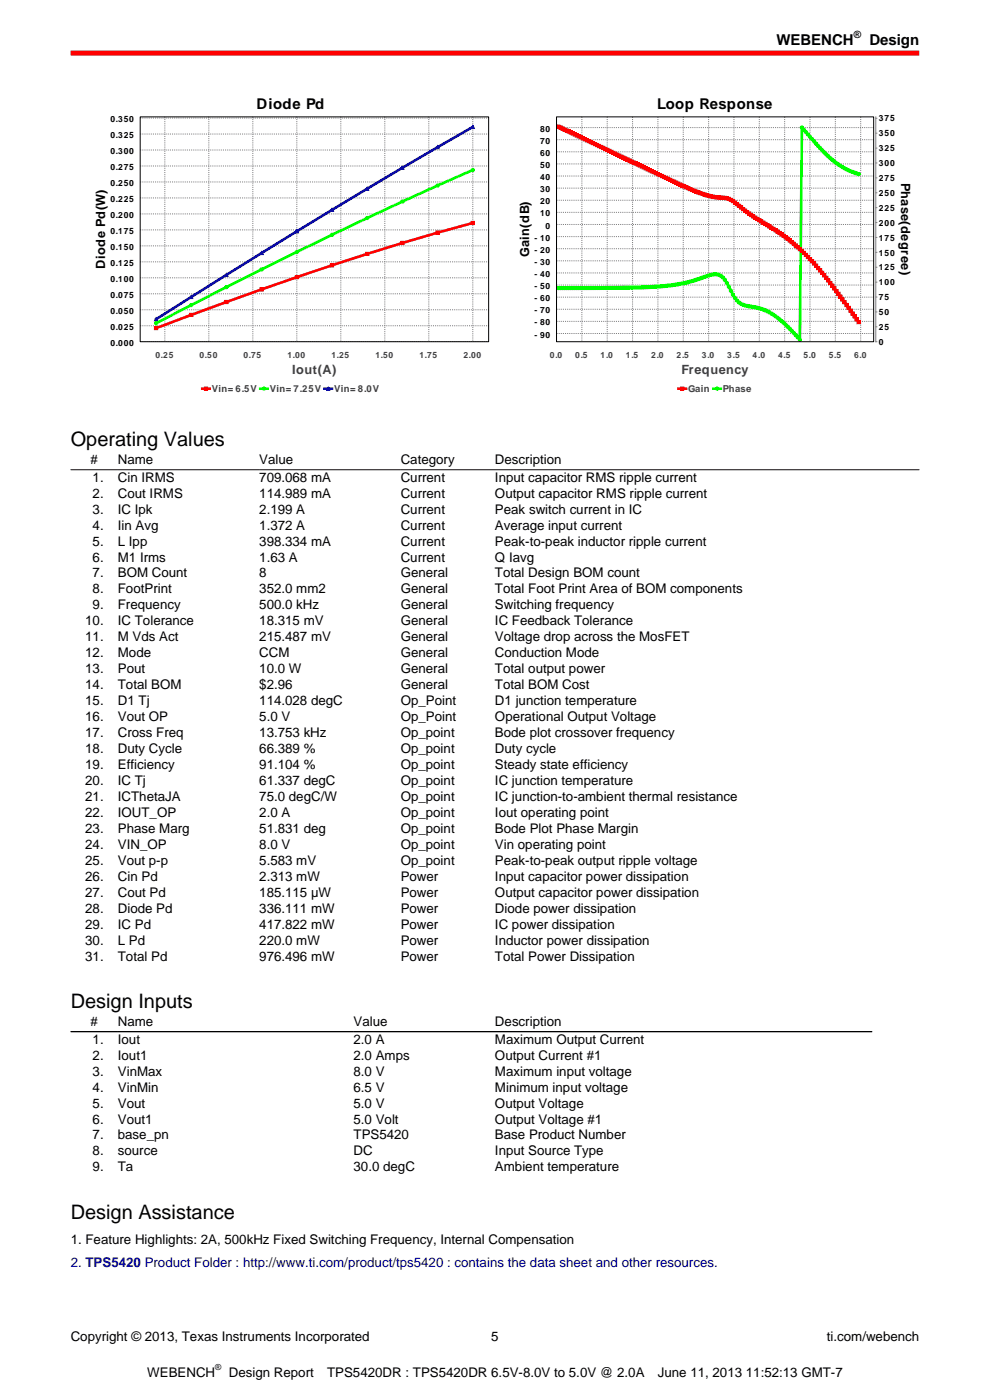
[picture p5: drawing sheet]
<svg xmlns="http://www.w3.org/2000/svg" width="210mm" height="297mm" viewBox="0 0 210 297" stroke-linecap="round" stroke-linejoin="round" font-family="sans-serif">
<defs><g id="words">
<g font-size="4.2">
<text x="15" y="94.7">Operating Values</text>
<text x="15" y="213.9">Design Inputs</text>
<text x="15" y="258.6">Design Assistance</text>
</g>
<g font-size="3.2">
<text x="164.7" y="9.6">WEBENCH</text>
<text x="184.4" y="9.6">Design</text>
</g>
<g font-size="3.1">
<text x="54.4" y="23.1">Diode Pd</text>
<text x="139.4" y="23.1">Loop Response</text>
</g>
<g font-size="2.8">
<text x="19.2" y="98.5">#</text>
<text x="25" y="98.5">Name</text>
<text x="55" y="98.5">Value</text>
<text x="85" y="98.5">Category</text>
<text x="105" y="98.5">Description</text>
<text x="19.6" y="102.2">1.</text>
<text x="19.6" y="105.6">2.</text>
<text x="25" y="102.2">Cin IRMS</text>
<text x="25" y="105.6">Cout IRMS</text>
<text x="55" y="102.2">709.068 mA</text>
<text x="55" y="105.6">114.989 mA</text>
<text x="85" y="102.2">Current</text>
<text x="85" y="105.6">Current</text>
<text x="105" y="102.2">Input capacitor RMS ripple current</text>
<text x="105" y="105.6">Output capacitor RMS ripple current</text>
<text x="19.6" y="109">3.</text>
<text x="19.6" y="112.3">4.</text>
<text x="25" y="109">IC Ipk</text>
<text x="25" y="112.3">Iin Avg</text>
<text x="55" y="109">2.199 A</text>
<text x="55" y="112.3">1.372 A</text>
<text x="85" y="109">Current</text>
<text x="85" y="112.3">Current</text>
<text x="105" y="109">Peak switch current in IC</text>
<text x="105" y="112.3">Average input current</text>
<text x="19.6" y="115.7">5.</text>
<text x="19.6" y="119.1">6.</text>
<text x="25" y="115.7">L Ipp</text>
<text x="25" y="119.1">M1 Irms</text>
<text x="55" y="115.7">398.334 mA</text>
<text x="55" y="119.1">1.63 A</text>
<text x="85" y="115.7">Current</text>
<text x="85" y="119.1">Current</text>
<text x="105" y="115.7">Peak-to-peak inductor ripple current</text>
<text x="105" y="119.1">Q Iavg</text>
<text x="19.6" y="122.5">7.</text>
<text x="19.6" y="125.9">8.</text>
<text x="25" y="122.5">BOM Count</text>
<text x="25" y="125.9">FootPrint</text>
<text x="55" y="122.5">8</text>
<text x="55" y="125.9">352.0 mm2</text>
<text x="85" y="122.5">General</text>
<text x="85" y="125.9">General</text>
<text x="105" y="122.5">Total Design BOM count</text>
<text x="105" y="125.9">Total Foot Print Area of BOM components</text>
<text x="19.6" y="129.3">9.</text>
<text x="25" y="129.3">Frequency</text>
<text x="55" y="129.3">500.0 kHz</text>
<text x="85" y="129.3">General</text>
<text x="105" y="129.3">Switching frequency</text>
<text x="18.1" y="132.7">10.</text>
<text x="18.1" y="136.1">11.</text>
<text x="25" y="132.7">IC Tolerance</text>
<text x="25" y="136.1">M Vds Act</text>
<text x="55" y="132.7">18.315 mV</text>
<text x="55" y="136.1">215.487 mV</text>
<text x="85" y="132.7">General</text>
<text x="85" y="136.1">General</text>
<text x="105" y="132.7">IC Feedback Tolerance</text>
<text x="105" y="136.1">Voltage drop across the MosFET</text>
<text x="18.1" y="139.4">12.</text>
<text x="18.1" y="142.8">13.</text>
<text x="25" y="139.4">Mode</text>
<text x="25" y="142.8">Pout</text>
<text x="55" y="139.4">CCM</text>
<text x="55" y="142.8">10.0 W</text>
<text x="85" y="139.4">General</text>
<text x="85" y="142.8">General</text>
<text x="105" y="139.4">Conduction Mode</text>
<text x="105" y="142.8">Total output power</text>
<text x="18.1" y="146.2">14.</text>
<text x="18.1" y="149.6">15.</text>
<text x="25" y="146.2">Total BOM</text>
<text x="25" y="149.6">D1 Tj</text>
<text x="55" y="146.2">$2.96</text>
<text x="55" y="149.6">114.028 degC</text>
<text x="85" y="146.2">General</text>
<text x="85" y="149.6">Op_Point</text>
<text x="105" y="146.2">Total BOM Cost</text>
<text x="105" y="149.6">D1 junction temperature</text>
<text x="18.1" y="153">16.</text>
<text x="25" y="153">Vout OP</text>
<text x="55" y="153">5.0 V</text>
<text x="85" y="153">Op_Point</text>
<text x="105" y="153">Operational Output Voltage</text>
<text x="18.1" y="156.4">17.</text>
<text x="18.1" y="159.8">18.</text>
<text x="25" y="156.4">Cross Freq</text>
<text x="25" y="159.8">Duty Cycle</text>
<text x="55" y="156.4">13.753 kHz</text>
<text x="55" y="159.8">66.389 %</text>
<text x="85" y="156.4">Op_point</text>
<text x="85" y="159.8">Op_point</text>
<text x="105" y="156.4">Bode plot crossover frequency</text>
<text x="105" y="159.8">Duty cycle</text>
<text x="18.1" y="163.1">19.</text>
<text x="18.1" y="166.5">20.</text>
<text x="25" y="163.1">Efficiency</text>
<text x="25" y="166.5">IC Tj</text>
<text x="55" y="163.1">91.104 %</text>
<text x="55" y="166.5">61.337 degC</text>
<text x="85" y="163.1">Op_point</text>
<text x="85" y="166.5">Op_point</text>
<text x="105" y="163.1">Steady state efficiency</text>
<text x="105" y="166.5">IC junction temperature</text>
<text x="18.1" y="169.9">21.</text>
<text x="18.1" y="173.3">22.</text>
<text x="25" y="169.9">ICThetaJA</text>
<text x="25" y="173.3">IOUT_OP</text>
<text x="55" y="169.9">75.0 degC/W</text>
<text x="55" y="173.3">2.0 A</text>
<text x="85" y="169.9">Op_point</text>
<text x="85" y="173.3">Op_point</text>
<text x="105" y="169.9">IC junction-to-ambient thermal resistance</text>
<text x="105" y="173.3">Iout operating point</text>
<text x="18.1" y="176.7">23.</text>
<text x="25" y="176.7">Phase Marg</text>
<text x="55" y="176.7">51.831 deg</text>
<text x="85" y="176.7">Op_point</text>
<text x="105" y="176.7">Bode Plot Phase Margin</text>
<text x="18.1" y="180.1">24.</text>
<text x="18.1" y="183.5">25.</text>
<text x="25" y="180.1">VIN_OP</text>
<text x="25" y="183.5">Vout p-p</text>
<text x="55" y="180.1">8.0 V</text>
<text x="55" y="183.5">5.583 mV</text>
<text x="85" y="180.1">Op_point</text>
<text x="85" y="183.5">Op_point</text>
<text x="105" y="180.1">Vin operating point</text>
<text x="105" y="183.5">Peak-to-peak output ripple voltage</text>
<text x="18.1" y="186.9">26.</text>
<text x="18.1" y="190.2">27.</text>
<text x="25" y="186.9">Cin Pd</text>
<text x="25" y="190.2">Cout Pd</text>
<text x="55" y="186.9">2.313 mW</text>
<text x="55" y="190.2">185.115 µW</text>
<text x="85" y="186.9">Power</text>
<text x="85" y="190.2">Power</text>
<text x="105" y="186.9">Input capacitor power dissipation</text>
<text x="105" y="190.2">Output capacitor power dissipation</text>
<text x="18.1" y="193.6">28.</text>
<text x="18.1" y="197">29.</text>
<text x="25" y="193.6">Diode Pd</text>
<text x="25" y="197">IC Pd</text>
<text x="55" y="193.6">336.111 mW</text>
<text x="55" y="197">417.822 mW</text>
<text x="85" y="193.6">Power</text>
<text x="85" y="197">Power</text>
<text x="105" y="193.6">Diode power dissipation</text>
<text x="105" y="197">IC power dissipation</text>
<text x="18.1" y="200.4">30.</text>
<text x="18.1" y="203.8">31.</text>
<text x="25" y="200.4">L Pd</text>
<text x="25" y="203.8">Total Pd</text>
<text x="55" y="200.4">220.0 mW</text>
<text x="55" y="203.8">976.496 mW</text>
<text x="85" y="200.4">Power</text>
<text x="85" y="203.8">Power</text>
<text x="105" y="200.4">Inductor power dissipation</text>
<text x="105" y="203.8">Total Power Dissipation</text>
<text x="19.2" y="217.8">#</text>
<text x="19.6" y="221.4">1.</text>
<text x="25" y="217.8">Name</text>
<text x="25" y="221.4">Iout</text>
<text x="75" y="217.8">Value</text>
<text x="75" y="221.4">2.0 A</text>
<text x="105" y="217.8">Description</text>
<text x="105" y="221.4">Maximum Output Current</text>
<text x="19.6" y="224.8">2.</text>
<text x="25" y="224.8">Iout1</text>
<text x="75" y="224.8">2.0 Amps</text>
<text x="105" y="224.8">Output Current #1</text>
<text x="19.6" y="228.2">3.</text>
<text x="19.6" y="231.6">4.</text>
<text x="25" y="228.2">VinMax</text>
<text x="25" y="231.6">VinMin</text>
<text x="75" y="228.2">8.0 V</text>
<text x="75" y="231.6">6.5 V</text>
<text x="105" y="228.2">Maximum input voltage</text>
<text x="105" y="231.6">Minimum input voltage</text>
<text x="19.6" y="235">5.</text>
<text x="19.6" y="238.3">6.</text>
<text x="25" y="235">Vout</text>
<text x="25" y="238.3">Vout1</text>
<text x="75" y="235">5.0 V</text>
<text x="75" y="238.3">5.0 Volt</text>
<text x="105" y="235">Output Voltage</text>
<text x="105" y="238.3">Output Voltage #1</text>
<text x="19.6" y="241.7">7.</text>
<text x="19.6" y="245.1">8.</text>
<text x="25" y="241.7">base_pn</text>
<text x="25" y="245.1">source</text>
<text x="75" y="241.7">TPS5420</text>
<text x="75" y="245.1">DC</text>
<text x="105" y="241.7">Base Product Number</text>
<text x="105" y="245.1">Input Source Type</text>
<text x="19.6" y="248.5">9.</text>
<text x="25" y="248.5">Ta</text>
<text x="75" y="248.5">30.0 degC</text>
<text x="105" y="248.5">Ambient temperature</text>
<text x="15" y="263.9">1. Feature Highlights: 2A, 500kHz Fixed Switching Frequency, Internal Compensation</text>
<text x="15" y="284.4">Copyright © 2013, Texas Instruments Incorporated</text>
<text x="104.2" y="284.4">5</text>
<text x="175.4" y="284.4">ti.com/webench</text>
<text x="31.2" y="292">WEBENCH</text>
<text x="48.5" y="292">Design Report</text>
<text x="69.4" y="292">TPS5420DR : TPS5420DR 6.5V-8.0V to 5.0V @ 2.0A</text>
<text x="139.5" y="292">June 11, 2013 11:52:13 GMT-7</text>
</g>
<text font-size="2.8" fill="#000080" x="15" y="268.7">2. TPS5420 Product Folder : http://www.ti.com/product/tps5420 : contains the data sheet and other resources.</text>
<g font-size="2.7">
<text x="191.1" y="38.8" transform="rotate(90 191.1 38.8)">Phase(degree)</text>
<text x="22.3" y="57.1" transform="rotate(-90 22.3 57.1)">Diode Pd(W)</text>
<text x="112.3" y="54.5" transform="rotate(-90 112.3 54.5)">Gain(dB)</text>
</g>
<g font-size="2.7" fill="#404040">
<text x="62" y="79.4">Iout(A)</text>
<text x="144.5" y="79.4">Frequency</text>
</g>
<text font-size="2.1" x="181.1" y="8">®</text>
<g font-size="2" fill="#404040">
<text x="44.9" y="83.2">Vin= 6.5V</text>
<text x="57.2" y="83.2">Vin= 7.25V</text>
<text x="70.9" y="83.2">Vin= 8.0V</text>
<text x="146" y="83.2">Gain</text>
<text x="153.3" y="83.2">Phase</text>
</g>
<g font-size="1.8">
<text x="23.4" y="29.3">0.325</text>
<text x="23.4" y="25.9">0.350</text>
<text x="114.5" y="27.9">80</text>
<text x="186.4" y="28.9">350</text>
<text x="186.4" y="25.8">375</text>
<text x="23.4" y="32.7">0.300</text>
<text x="114.5" y="35.6">50</text>
<text x="114.5" y="33.1">60</text>
<text x="114.5" y="30.5">70</text>
<text x="186.4" y="35.2">300</text>
<text x="186.4" y="32.1">325</text>
<text x="23.4" y="39.5">0.250</text>
<text x="23.4" y="36.1">0.275</text>
<text x="114.5" y="40.8">30</text>
<text x="114.5" y="38.2">40</text>
<text x="186.4" y="41.6">250</text>
<text x="186.4" y="38.4">275</text>
<text x="23.4" y="46.2">0.200</text>
<text x="23.4" y="42.8">0.225</text>
<text x="114.5" y="45.9">10</text>
<text x="114.5" y="43.3">20</text>
<text x="186.4" y="47.9">200</text>
<text x="186.4" y="44.7">225</text>
<text x="23.4" y="53">0.150</text>
<text x="23.4" y="49.6">0.175</text>
<text x="113.4" y="53.6">- 20</text>
<text x="113.4" y="51">- 10</text>
<text x="115.7" y="48.5">0</text>
<text x="186.4" y="51">175</text>
<text x="23.4" y="59.8">0.100</text>
<text x="23.4" y="56.4">0.125</text>
<text x="113.4" y="58.8">- 40</text>
<text x="113.4" y="56.2">- 30</text>
<text x="186.4" y="57.4">125</text>
<text x="186.4" y="54.2">150</text>
<text x="23.4" y="63.2">0.075</text>
<text x="113.4" y="63.9">- 60</text>
<text x="113.4" y="61.3">- 50</text>
<text x="186.4" y="63.7">75</text>
<text x="186.4" y="60.5">100</text>
<text x="23.4" y="70">0.025</text>
<text x="23.4" y="66.6">0.050</text>
<text x="113.4" y="71.6">- 90</text>
<text x="113.4" y="69">- 80</text>
<text x="113.4" y="66.5">- 70</text>
<text x="186.4" y="70">25</text>
<text x="186.4" y="66.8">50</text>
<text x="23.4" y="73.4">0.000</text>
<text x="186.4" y="73.2">0</text>
<text x="45.7" y="290.6">®</text>
</g>
<g font-size="1.8" fill="#404040">
<text x="33" y="76">0.25</text>
<text x="42.3" y="76">0.50</text>
<text x="51.6" y="76">0.75</text>
<text x="61" y="76">1.00</text>
<text x="70.3" y="76">1.25</text>
<text x="79.6" y="76">1.50</text>
<text x="89" y="76">1.75</text>
<text x="98.3" y="76">2.00</text>
<text x="116.6" y="76">0.0</text>
<text x="122" y="76">0.5</text>
<text x="127.4" y="76">1.0</text>
<text x="132.8" y="76">1.5</text>
<text x="138.1" y="76">2.0</text>
<text x="143.5" y="76">2.5</text>
<text x="148.9" y="76">3.0</text>
<text x="154.3" y="76">3.5</text>
<text x="159.7" y="76">4.0</text>
<text x="165" y="76">4.5</text>
<text x="170.4" y="76">5.0</text>
<text x="175.8" y="76">5.5</text>
<text x="181.2" y="76">6.0</text>
</g>
</g></defs>
<path d="M15 11.3h180" fill="none" stroke="#f00" stroke-width="1.1" stroke-linecap="butt"/>
<g fill="#fff">
<path d="M15 16.6h90v67.5h-90z"/>
<path d="M42.6 80.9h38.2v3.1h-38.2z"/>
</g>
<path d="M42.9 82.5h1.6" fill="none" stroke="#f00" stroke-width=".56"/>
<path d="M43.4 82.1h.6v.7h-.6z" fill="#f00"/>
<path d="M43.4 82.1h.6v.7h-.6z" fill="none" stroke="#f00" stroke-width=".21"/>
<path d="M55.2 82.5h1.6" fill="none" stroke="#0f0" stroke-width=".56"/>
<circle cx="56" cy="82.5" r=".34" fill="#0f0"/>
<circle cx="56" cy="82.5" r=".34" fill="none" stroke="#0f0" stroke-width=".21"/>
<path d="M68.8 82.5h1.6" fill="none" stroke="#00f" stroke-width=".56"/>
<path d="M69.6 82.1l.4 .7h-.7z" fill="#00f"/>
<path d="M69.6 82.1l.4 .7h-.7z" fill="none" stroke="#00f" stroke-width=".21"/>
<path d="M29.7 24.8h73.9v47.7h-73.9z" fill="#fff"/>
<g fill="none" stroke="#808080" stroke-width=".21" stroke-dasharray=".2 .2" stroke-linecap="butt">
<path d="M29.7 38.6h73.9M29.7 35.2h73.9M29.7 31.8h73.9M29.7 28.4h73.9M29.7 25h73.9M35 24.8v47.7M44.3 24.8v47.7M53.6 24.8v47.7M63 24.8v47.7M72.3 24.8v47.7M81.6 24.8v47.7M91 24.8v47.7"/>
<path d="M100.3 24.8v47.7M29.7 58.9h73.9M29.7 55.5h73.9M29.7 52.2h73.9M29.7 48.8h73.9M29.7 45.4h73.9M29.7 42h73.9M29.7 72.5h73.9M29.7 69.1h73.9M29.7 65.7h73.9M29.7 62.3h73.9"/>
</g>
<path d="M100.3 26.9a1666.6 1666.6 0 0 0-67.2 40.8" fill="none" stroke="#00f" stroke-width=".56"/>
<path d="M100.3 36.1a1094.5 1094.5 0 0 0-67.2 32.5" fill="none" stroke="#0f0" stroke-width=".56"/>
<path d="M100.3 47.3a693.1 693.1 0 0 0-67.2 22.3" fill="none" stroke="#f00" stroke-width=".56"/>
<path d="M33.1 67.4l.3 .7h-.6z" fill="#00f"/>
<path d="M33.1 67.4l.3 .7h-.6z" fill="none" stroke="#00f" stroke-width=".21"/>
<path d="M40.6 62.7l.3 .6h-.7z" fill="#00f"/>
<path d="M40.6 62.7l.3 .6h-.7z" fill="none" stroke="#00f" stroke-width=".21"/>
<path d="M48 58l.4 .7h-.7z" fill="#00f"/>
<path d="M48 58l.4 .7h-.7z" fill="none" stroke="#00f" stroke-width=".21"/>
<path d="M55.5 53.3l.3 .7h-.6z" fill="#00f"/>
<path d="M55.5 53.3l.3 .7h-.6z" fill="none" stroke="#00f" stroke-width=".21"/>
<path d="M63 48.7l.3 .7h-.7z" fill="#00f"/>
<path d="M63 48.7l.3 .7h-.7z" fill="none" stroke="#00f" stroke-width=".21"/>
<path d="M70.4 44.2l.4 .7h-.7z" fill="#00f"/>
<path d="M70.4 44.2l.4 .7h-.7z" fill="none" stroke="#00f" stroke-width=".21"/>
<path d="M77.9 39.7l.3 .7h-.6z" fill="#00f"/>
<path d="M77.9 39.7l.3 .7h-.6z" fill="none" stroke="#00f" stroke-width=".21"/>
<path d="M85.4 35.3l.3 .6h-.7z" fill="#00f"/>
<path d="M85.4 35.3l.3 .6h-.7z" fill="none" stroke="#00f" stroke-width=".21"/>
<path d="M92.8 30.9l.4 .7h-.7z" fill="#00f"/>
<path d="M92.8 30.9l.4 .7h-.7z" fill="none" stroke="#00f" stroke-width=".21"/>
<path d="M100.3 26.6l.3 .7h-.6z" fill="#00f"/>
<path d="M100.3 26.6l.3 .7h-.6z" fill="none" stroke="#00f" stroke-width=".21"/>
<circle cx="33.1" cy="68.6" r=".34" fill="#0f0"/>
<circle cx="33.1" cy="68.6" r=".34" fill="none" stroke="#0f0" stroke-width=".21"/>
<circle cx="40.6" cy="64.7" r=".34" fill="#0f0"/>
<circle cx="40.6" cy="64.7" r=".34" fill="none" stroke="#0f0" stroke-width=".21"/>
<circle cx="48" cy="60.9" r=".34" fill="#0f0"/>
<circle cx="48" cy="60.9" r=".34" fill="none" stroke="#0f0" stroke-width=".21"/>
<circle cx="55.5" cy="57.2" r=".34" fill="#0f0"/>
<circle cx="55.5" cy="57.2" r=".34" fill="none" stroke="#0f0" stroke-width=".21"/>
<circle cx="63" cy="53.5" r=".34" fill="#0f0"/>
<circle cx="63" cy="53.5" r=".34" fill="none" stroke="#0f0" stroke-width=".21"/>
<circle cx="70.4" cy="49.8" r=".34" fill="#0f0"/>
<circle cx="70.4" cy="49.8" r=".34" fill="none" stroke="#0f0" stroke-width=".21"/>
<circle cx="77.9" cy="46.3" r=".34" fill="#0f0"/>
<circle cx="77.9" cy="46.3" r=".34" fill="none" stroke="#0f0" stroke-width=".21"/>
<circle cx="85.4" cy="42.8" r=".34" fill="#0f0"/>
<circle cx="85.4" cy="42.8" r=".34" fill="none" stroke="#0f0" stroke-width=".21"/>
<circle cx="92.8" cy="39.4" r=".34" fill="#0f0"/>
<circle cx="92.8" cy="39.4" r=".34" fill="none" stroke="#0f0" stroke-width=".21"/>
<circle cx="100.3" cy="36.1" r=".34" fill="#0f0"/>
<circle cx="100.3" cy="36.1" r=".34" fill="none" stroke="#0f0" stroke-width=".21"/>
<path d="M32.8 69.3h.6v.7h-.6z" fill="#f00"/>
<path d="M32.8 69.3h.6v.7h-.6z" fill="none" stroke="#f00" stroke-width=".21"/>
<path d="M40.2 66.5h.7v.6h-.7z" fill="#f00"/>
<path d="M40.2 66.5h.7v.6h-.7z" fill="none" stroke="#f00" stroke-width=".21"/>
<path d="M47.7 63.7h.7v.7h-.7z" fill="#f00"/>
<path d="M47.7 63.7h.7v.7h-.7z" fill="none" stroke="#f00" stroke-width=".21"/>
<path d="M55.2 61.1h.6v.6h-.6z" fill="#f00"/>
<path d="M55.2 61.1h.6v.6h-.6z" fill="none" stroke="#f00" stroke-width=".21"/>
<path d="M62.6 58.5h.7v.6h-.7z" fill="#f00"/>
<path d="M62.6 58.5h.7v.6h-.7z" fill="none" stroke="#f00" stroke-width=".21"/>
<path d="M70.1 55.9h.7v.7h-.7z" fill="#f00"/>
<path d="M70.1 55.9h.7v.7h-.7z" fill="none" stroke="#f00" stroke-width=".21"/>
<path d="M77.6 53.5h.6v.7h-.6z" fill="#f00"/>
<path d="M77.6 53.5h.6v.7h-.6z" fill="none" stroke="#f00" stroke-width=".21"/>
<path d="M85 51.2h.7v.7h-.7z" fill="#f00"/>
<path d="M85 51.2h.7v.7h-.7z" fill="none" stroke="#f00" stroke-width=".21"/>
<path d="M92.5 49h.7v.7h-.7z" fill="#f00"/>
<path d="M92.5 49h.7v.7h-.7z" fill="none" stroke="#f00" stroke-width=".21"/>
<path d="M100 47h.6v.6h-.6z" fill="#f00"/>
<path d="M100 47h.6v.6h-.6z" fill="none" stroke="#f00" stroke-width=".21"/>
<path d="M29.7 24.8h73.9v47.7h-73.9z" fill="none" stroke="#000" stroke-width=".21"/>
<g fill="#fff">
<path d="M105 16.6h90v67.5h-90z"/>
<path d="M143.6 80.9h16.2v3.1h-16.2z"/>
</g>
<path d="M143.9 82.5h1.6" fill="none" stroke="#f00" stroke-width=".56"/>
<path d="M144.4 82.1h.7v.7h-.7z" fill="#f00"/>
<path d="M144.4 82.1h.7v.7h-.7z" fill="none" stroke="#f00" stroke-width=".21"/>
<path d="M151.3 82.5h1.6" fill="none" stroke="#0f0" stroke-width=".56"/>
<circle cx="152.1" cy="82.5" r=".34" fill="#0f0"/>
<circle cx="152.1" cy="82.5" r=".34" fill="none" stroke="#0f0" stroke-width=".21"/>
<path d="M118 24.8h67.3v47.7h-67.3z" fill="#fff"/>
<g fill="none" stroke="#808080" stroke-width=".21">
<path d="M185.8 24.8v47.7h.2M185.8 37.7h.2M185.8 34.6h.2M185.8 31.4h.2M185.8 28.3h.2M185.8 25.1h.2M185.8 59.9h.2M185.8 56.7h.2M185.8 53.5h.2M185.8 50.4h.2M185.8 47.2h.2M185.8 44.1h.2"/>
<path d="M185.8 40.9h.2M185.8 69.3h.2M185.8 66.2h.2M185.8 63h.2"/>
</g>
<g fill="none" stroke="#808080" stroke-width=".21" stroke-dasharray=".2 .2" stroke-linecap="butt">
<path d="M118 24.8v47.7M118 39.9h67.3M118 37.3h67.3M118 34.8h67.3M118 32.2h67.3M118 29.6h67.3M118 27.1h67.3M123.4 24.8v47.7M128.8 24.8v47.7M134.2 24.8v47.7M139.6 24.8v47.7M144.9 24.8v47.7"/>
<path d="M150.3 24.8v47.7M155.7 24.8v47.7M161.1 24.8v47.7M166.4 24.8v47.7M171.8 24.8v47.7M177.2 24.8v47.7M182.6 24.8v47.7M118 57.9h67.3M118 55.3h67.3M118 52.8h67.3M118 50.2h67.3M118 47.6h67.3"/>
<path d="M118 45.1h67.3M118 42.5h67.3M118 70.8h67.3M118 68.2h67.3M118 65.6h67.3M118 63h67.3M118 60.5h67.3"/>
</g>
<path d="M182.1 36.9a18.4 18.4 0 0 1-9-6.4l-3-3.5-.4 45.1a21.8 21.8 0 0 0-7.8-6.4l-1.3-.4a8.8 8.8 0 0 1-3.8-1.1l-.9-1-1.3-2.4a4.9 4.9 0 0 0-2.1-2.5 6.7 6.7 0 0 0-3.9 .7 45.1 45.1 0 0 1-15.1 2l-15 .1" fill="none" stroke="#0f0" stroke-width=".56"/>
<circle cx="118.5" cy="61.1" r=".34" fill="#0f0"/>
<circle cx="118.5" cy="61.1" r=".34" fill="none" stroke="#0f0" stroke-width=".21"/>
<circle cx="118.9" cy="61.1" r=".34" fill="#0f0"/>
<circle cx="118.9" cy="61.1" r=".34" fill="none" stroke="#0f0" stroke-width=".21"/>
<circle cx="119.3" cy="61.1" r=".34" fill="#0f0"/>
<circle cx="119.3" cy="61.1" r=".34" fill="none" stroke="#0f0" stroke-width=".21"/>
<circle cx="119.8" cy="61.1" r=".34" fill="#0f0"/>
<circle cx="119.8" cy="61.1" r=".34" fill="none" stroke="#0f0" stroke-width=".21"/>
<circle cx="120.2" cy="61.1" r=".34" fill="#0f0"/>
<circle cx="120.2" cy="61.1" r=".34" fill="none" stroke="#0f0" stroke-width=".21"/>
<circle cx="120.6" cy="61.1" r=".34" fill="#0f0"/>
<circle cx="120.6" cy="61.1" r=".34" fill="none" stroke="#0f0" stroke-width=".21"/>
<circle cx="121.1" cy="61.1" r=".34" fill="#0f0"/>
<circle cx="121.1" cy="61.1" r=".34" fill="none" stroke="#0f0" stroke-width=".21"/>
<circle cx="121.5" cy="61.1" r=".34" fill="#0f0"/>
<circle cx="121.5" cy="61.1" r=".34" fill="none" stroke="#0f0" stroke-width=".21"/>
<circle cx="121.9" cy="61.1" r=".34" fill="#0f0"/>
<circle cx="121.9" cy="61.1" r=".34" fill="none" stroke="#0f0" stroke-width=".21"/>
<circle cx="122.4" cy="61.1" r=".34" fill="#0f0"/>
<circle cx="122.4" cy="61.1" r=".34" fill="none" stroke="#0f0" stroke-width=".21"/>
<circle cx="122.8" cy="61.1" r=".34" fill="#0f0"/>
<circle cx="122.8" cy="61.1" r=".34" fill="none" stroke="#0f0" stroke-width=".21"/>
<circle cx="123.2" cy="61.1" r=".34" fill="#0f0"/>
<circle cx="123.2" cy="61.1" r=".34" fill="none" stroke="#0f0" stroke-width=".21"/>
<circle cx="123.6" cy="61.1" r=".34" fill="#0f0"/>
<circle cx="123.6" cy="61.1" r=".34" fill="none" stroke="#0f0" stroke-width=".21"/>
<circle cx="124.1" cy="61.1" r=".34" fill="#0f0"/>
<circle cx="124.1" cy="61.1" r=".34" fill="none" stroke="#0f0" stroke-width=".21"/>
<circle cx="124.5" cy="61.1" r=".34" fill="#0f0"/>
<circle cx="124.5" cy="61.1" r=".34" fill="none" stroke="#0f0" stroke-width=".21"/>
<circle cx="124.9" cy="61.1" r=".34" fill="#0f0"/>
<circle cx="124.9" cy="61.1" r=".34" fill="none" stroke="#0f0" stroke-width=".21"/>
<circle cx="125.4" cy="61.1" r=".34" fill="#0f0"/>
<circle cx="125.4" cy="61.1" r=".34" fill="none" stroke="#0f0" stroke-width=".21"/>
<circle cx="125.8" cy="61.1" r=".34" fill="#0f0"/>
<circle cx="125.8" cy="61.1" r=".34" fill="none" stroke="#0f0" stroke-width=".21"/>
<circle cx="126.2" cy="61.1" r=".34" fill="#0f0"/>
<circle cx="126.2" cy="61.1" r=".34" fill="none" stroke="#0f0" stroke-width=".21"/>
<circle cx="126.7" cy="61.1" r=".34" fill="#0f0"/>
<circle cx="126.7" cy="61.1" r=".34" fill="none" stroke="#0f0" stroke-width=".21"/>
<circle cx="127.1" cy="61.1" r=".34" fill="#0f0"/>
<circle cx="127.1" cy="61.1" r=".34" fill="none" stroke="#0f0" stroke-width=".21"/>
<circle cx="127.5" cy="61.1" r=".34" fill="#0f0"/>
<circle cx="127.5" cy="61.1" r=".34" fill="none" stroke="#0f0" stroke-width=".21"/>
<circle cx="127.9" cy="61.1" r=".34" fill="#0f0"/>
<circle cx="127.9" cy="61.1" r=".34" fill="none" stroke="#0f0" stroke-width=".21"/>
<circle cx="128.4" cy="61.1" r=".34" fill="#0f0"/>
<circle cx="128.4" cy="61.1" r=".34" fill="none" stroke="#0f0" stroke-width=".21"/>
<circle cx="128.8" cy="61.1" r=".34" fill="#0f0"/>
<circle cx="128.8" cy="61.1" r=".34" fill="none" stroke="#0f0" stroke-width=".21"/>
<circle cx="129.2" cy="61.1" r=".34" fill="#0f0"/>
<circle cx="129.2" cy="61.1" r=".34" fill="none" stroke="#0f0" stroke-width=".21"/>
<circle cx="129.7" cy="61.1" r=".34" fill="#0f0"/>
<circle cx="129.7" cy="61.1" r=".34" fill="none" stroke="#0f0" stroke-width=".21"/>
<circle cx="130.1" cy="61.1" r=".34" fill="#0f0"/>
<circle cx="130.1" cy="61.1" r=".34" fill="none" stroke="#0f0" stroke-width=".21"/>
<circle cx="130.5" cy="61.1" r=".34" fill="#0f0"/>
<circle cx="130.5" cy="61.1" r=".34" fill="none" stroke="#0f0" stroke-width=".21"/>
<circle cx="131" cy="61.1" r=".34" fill="#0f0"/>
<circle cx="131" cy="61.1" r=".34" fill="none" stroke="#0f0" stroke-width=".21"/>
<circle cx="131.4" cy="61.1" r=".34" fill="#0f0"/>
<circle cx="131.4" cy="61.1" r=".34" fill="none" stroke="#0f0" stroke-width=".21"/>
<circle cx="131.8" cy="61.1" r=".34" fill="#0f0"/>
<circle cx="131.8" cy="61.1" r=".34" fill="none" stroke="#0f0" stroke-width=".21"/>
<circle cx="132.2" cy="61.1" r=".34" fill="#0f0"/>
<circle cx="132.2" cy="61.1" r=".34" fill="none" stroke="#0f0" stroke-width=".21"/>
<circle cx="132.7" cy="61" r=".34" fill="#0f0"/>
<circle cx="132.7" cy="61" r=".34" fill="none" stroke="#0f0" stroke-width=".21"/>
<circle cx="133.1" cy="61" r=".34" fill="#0f0"/>
<circle cx="133.1" cy="61" r=".34" fill="none" stroke="#0f0" stroke-width=".21"/>
<circle cx="133.5" cy="61" r=".34" fill="#0f0"/>
<circle cx="133.5" cy="61" r=".34" fill="none" stroke="#0f0" stroke-width=".21"/>
<circle cx="134" cy="61" r=".34" fill="#0f0"/>
<circle cx="134" cy="61" r=".34" fill="none" stroke="#0f0" stroke-width=".21"/>
<circle cx="134.4" cy="61" r=".34" fill="#0f0"/>
<circle cx="134.4" cy="61" r=".34" fill="none" stroke="#0f0" stroke-width=".21"/>
<circle cx="134.8" cy="61" r=".34" fill="#0f0"/>
<circle cx="134.8" cy="61" r=".34" fill="none" stroke="#0f0" stroke-width=".21"/>
<circle cx="135.3" cy="61" r=".34" fill="#0f0"/>
<circle cx="135.3" cy="61" r=".34" fill="none" stroke="#0f0" stroke-width=".21"/>
<circle cx="135.7" cy="61" r=".34" fill="#0f0"/>
<circle cx="135.7" cy="61" r=".34" fill="none" stroke="#0f0" stroke-width=".21"/>
<circle cx="136.1" cy="61" r=".34" fill="#0f0"/>
<circle cx="136.1" cy="61" r=".34" fill="none" stroke="#0f0" stroke-width=".21"/>
<circle cx="136.5" cy="60.9" r=".34" fill="#0f0"/>
<circle cx="136.5" cy="60.9" r=".34" fill="none" stroke="#0f0" stroke-width=".21"/>
<circle cx="137" cy="60.9" r=".34" fill="#0f0"/>
<circle cx="137" cy="60.9" r=".34" fill="none" stroke="#0f0" stroke-width=".21"/>
<circle cx="137.4" cy="60.9" r=".34" fill="#0f0"/>
<circle cx="137.4" cy="60.9" r=".34" fill="none" stroke="#0f0" stroke-width=".21"/>
<circle cx="137.8" cy="60.9" r=".34" fill="#0f0"/>
<circle cx="137.8" cy="60.9" r=".34" fill="none" stroke="#0f0" stroke-width=".21"/>
<circle cx="138.3" cy="60.9" r=".34" fill="#0f0"/>
<circle cx="138.3" cy="60.9" r=".34" fill="none" stroke="#0f0" stroke-width=".21"/>
<circle cx="138.7" cy="60.8" r=".34" fill="#0f0"/>
<circle cx="138.7" cy="60.8" r=".34" fill="none" stroke="#0f0" stroke-width=".21"/>
<circle cx="139.1" cy="60.8" r=".34" fill="#0f0"/>
<circle cx="139.1" cy="60.8" r=".34" fill="none" stroke="#0f0" stroke-width=".21"/>
<circle cx="139.6" cy="60.8" r=".34" fill="#0f0"/>
<circle cx="139.6" cy="60.8" r=".34" fill="none" stroke="#0f0" stroke-width=".21"/>
<circle cx="140" cy="60.8" r=".34" fill="#0f0"/>
<circle cx="140" cy="60.8" r=".34" fill="none" stroke="#0f0" stroke-width=".21"/>
<circle cx="140.4" cy="60.7" r=".34" fill="#0f0"/>
<circle cx="140.4" cy="60.7" r=".34" fill="none" stroke="#0f0" stroke-width=".21"/>
<circle cx="140.8" cy="60.7" r=".34" fill="#0f0"/>
<circle cx="140.8" cy="60.7" r=".34" fill="none" stroke="#0f0" stroke-width=".21"/>
<circle cx="141.3" cy="60.6" r=".34" fill="#0f0"/>
<circle cx="141.3" cy="60.6" r=".34" fill="none" stroke="#0f0" stroke-width=".21"/>
<circle cx="141.7" cy="60.6" r=".34" fill="#0f0"/>
<circle cx="141.7" cy="60.6" r=".34" fill="none" stroke="#0f0" stroke-width=".21"/>
<circle cx="142.1" cy="60.5" r=".34" fill="#0f0"/>
<circle cx="142.1" cy="60.5" r=".34" fill="none" stroke="#0f0" stroke-width=".21"/>
<circle cx="142.6" cy="60.5" r=".34" fill="#0f0"/>
<circle cx="142.6" cy="60.5" r=".34" fill="none" stroke="#0f0" stroke-width=".21"/>
<circle cx="143" cy="60.4" r=".34" fill="#0f0"/>
<circle cx="143" cy="60.4" r=".34" fill="none" stroke="#0f0" stroke-width=".21"/>
<circle cx="143.4" cy="60.4" r=".34" fill="#0f0"/>
<circle cx="143.4" cy="60.4" r=".34" fill="none" stroke="#0f0" stroke-width=".21"/>
<circle cx="143.9" cy="60.3" r=".34" fill="#0f0"/>
<circle cx="143.9" cy="60.3" r=".34" fill="none" stroke="#0f0" stroke-width=".21"/>
<circle cx="144.3" cy="60.2" r=".34" fill="#0f0"/>
<circle cx="144.3" cy="60.2" r=".34" fill="none" stroke="#0f0" stroke-width=".21"/>
<circle cx="144.7" cy="60.1" r=".34" fill="#0f0"/>
<circle cx="144.7" cy="60.1" r=".34" fill="none" stroke="#0f0" stroke-width=".21"/>
<circle cx="145.1" cy="60.1" r=".34" fill="#0f0"/>
<circle cx="145.1" cy="60.1" r=".34" fill="none" stroke="#0f0" stroke-width=".21"/>
<circle cx="145.6" cy="60" r=".34" fill="#0f0"/>
<circle cx="145.6" cy="60" r=".34" fill="none" stroke="#0f0" stroke-width=".21"/>
<circle cx="146" cy="59.8" r=".34" fill="#0f0"/>
<circle cx="146" cy="59.8" r=".34" fill="none" stroke="#0f0" stroke-width=".21"/>
<circle cx="146.4" cy="59.7" r=".34" fill="#0f0"/>
<circle cx="146.4" cy="59.7" r=".34" fill="none" stroke="#0f0" stroke-width=".21"/>
<circle cx="146.9" cy="59.6" r=".34" fill="#0f0"/>
<circle cx="146.9" cy="59.6" r=".34" fill="none" stroke="#0f0" stroke-width=".21"/>
<circle cx="147.3" cy="59.5" r=".34" fill="#0f0"/>
<circle cx="147.3" cy="59.5" r=".34" fill="none" stroke="#0f0" stroke-width=".21"/>
<circle cx="147.7" cy="59.3" r=".34" fill="#0f0"/>
<circle cx="147.7" cy="59.3" r=".34" fill="none" stroke="#0f0" stroke-width=".21"/>
<circle cx="148.2" cy="59.2" r=".34" fill="#0f0"/>
<circle cx="148.2" cy="59.2" r=".34" fill="none" stroke="#0f0" stroke-width=".21"/>
<circle cx="148.6" cy="59" r=".34" fill="#0f0"/>
<circle cx="148.6" cy="59" r=".34" fill="none" stroke="#0f0" stroke-width=".21"/>
<circle cx="149" cy="58.9" r=".34" fill="#0f0"/>
<circle cx="149" cy="58.9" r=".34" fill="none" stroke="#0f0" stroke-width=".21"/>
<circle cx="149.5" cy="58.7" r=".34" fill="#0f0"/>
<circle cx="149.5" cy="58.7" r=".34" fill="none" stroke="#0f0" stroke-width=".21"/>
<circle cx="149.9" cy="58.6" r=".34" fill="#0f0"/>
<circle cx="149.9" cy="58.6" r=".34" fill="none" stroke="#0f0" stroke-width=".21"/>
<circle cx="150.3" cy="58.4" r=".34" fill="#0f0"/>
<circle cx="150.3" cy="58.4" r=".34" fill="none" stroke="#0f0" stroke-width=".21"/>
<circle cx="150.7" cy="58.3" r=".34" fill="#0f0"/>
<circle cx="150.7" cy="58.3" r=".34" fill="none" stroke="#0f0" stroke-width=".21"/>
<circle cx="151.2" cy="58.2" r=".34" fill="#0f0"/>
<circle cx="151.2" cy="58.2" r=".34" fill="none" stroke="#0f0" stroke-width=".21"/>
<circle cx="151.6" cy="58.2" r=".34" fill="#0f0"/>
<circle cx="151.6" cy="58.2" r=".34" fill="none" stroke="#0f0" stroke-width=".21"/>
<circle cx="152" cy="58.2" r=".34" fill="#0f0"/>
<circle cx="152" cy="58.2" r=".34" fill="none" stroke="#0f0" stroke-width=".21"/>
<circle cx="152.5" cy="58.3" r=".34" fill="#0f0"/>
<circle cx="152.5" cy="58.3" r=".34" fill="none" stroke="#0f0" stroke-width=".21"/>
<circle cx="152.9" cy="58.5" r=".34" fill="#0f0"/>
<circle cx="152.9" cy="58.5" r=".34" fill="none" stroke="#0f0" stroke-width=".21"/>
<circle cx="153.3" cy="58.8" r=".34" fill="#0f0"/>
<circle cx="153.3" cy="58.8" r=".34" fill="none" stroke="#0f0" stroke-width=".21"/>
<circle cx="153.8" cy="59.4" r=".34" fill="#0f0"/>
<circle cx="153.8" cy="59.4" r=".34" fill="none" stroke="#0f0" stroke-width=".21"/>
<circle cx="154.2" cy="60" r=".34" fill="#0f0"/>
<circle cx="154.2" cy="60" r=".34" fill="none" stroke="#0f0" stroke-width=".21"/>
<circle cx="154.6" cy="60.8" r=".34" fill="#0f0"/>
<circle cx="154.6" cy="60.8" r=".34" fill="none" stroke="#0f0" stroke-width=".21"/>
<circle cx="155" cy="61.7" r=".34" fill="#0f0"/>
<circle cx="155" cy="61.7" r=".34" fill="none" stroke="#0f0" stroke-width=".21"/>
<circle cx="155.5" cy="62.5" r=".34" fill="#0f0"/>
<circle cx="155.5" cy="62.5" r=".34" fill="none" stroke="#0f0" stroke-width=".21"/>
<circle cx="155.9" cy="63.2" r=".34" fill="#0f0"/>
<circle cx="155.9" cy="63.2" r=".34" fill="none" stroke="#0f0" stroke-width=".21"/>
<circle cx="156.3" cy="63.7" r=".34" fill="#0f0"/>
<circle cx="156.3" cy="63.7" r=".34" fill="none" stroke="#0f0" stroke-width=".21"/>
<circle cx="156.8" cy="64.2" r=".34" fill="#0f0"/>
<circle cx="156.8" cy="64.2" r=".34" fill="none" stroke="#0f0" stroke-width=".21"/>
<circle cx="157.2" cy="64.5" r=".34" fill="#0f0"/>
<circle cx="157.2" cy="64.5" r=".34" fill="none" stroke="#0f0" stroke-width=".21"/>
<circle cx="157.6" cy="64.7" r=".34" fill="#0f0"/>
<circle cx="157.6" cy="64.7" r=".34" fill="none" stroke="#0f0" stroke-width=".21"/>
<circle cx="158.1" cy="64.8" r=".34" fill="#0f0"/>
<circle cx="158.1" cy="64.8" r=".34" fill="none" stroke="#0f0" stroke-width=".21"/>
<circle cx="158.5" cy="64.9" r=".34" fill="#0f0"/>
<circle cx="158.5" cy="64.9" r=".34" fill="none" stroke="#0f0" stroke-width=".21"/>
<circle cx="158.9" cy="65" r=".34" fill="#0f0"/>
<circle cx="158.9" cy="65" r=".34" fill="none" stroke="#0f0" stroke-width=".21"/>
<circle cx="159.3" cy="65.1" r=".34" fill="#0f0"/>
<circle cx="159.3" cy="65.1" r=".34" fill="none" stroke="#0f0" stroke-width=".21"/>
<circle cx="159.8" cy="65.1" r=".34" fill="#0f0"/>
<circle cx="159.8" cy="65.1" r=".34" fill="none" stroke="#0f0" stroke-width=".21"/>
<circle cx="160.2" cy="65.2" r=".34" fill="#0f0"/>
<circle cx="160.2" cy="65.2" r=".34" fill="none" stroke="#0f0" stroke-width=".21"/>
<circle cx="160.6" cy="65.3" r=".34" fill="#0f0"/>
<circle cx="160.6" cy="65.3" r=".34" fill="none" stroke="#0f0" stroke-width=".21"/>
<circle cx="161.1" cy="65.4" r=".34" fill="#0f0"/>
<circle cx="161.1" cy="65.4" r=".34" fill="none" stroke="#0f0" stroke-width=".21"/>
<circle cx="161.5" cy="65.5" r=".34" fill="#0f0"/>
<circle cx="161.5" cy="65.5" r=".34" fill="none" stroke="#0f0" stroke-width=".21"/>
<circle cx="161.9" cy="65.7" r=".34" fill="#0f0"/>
<circle cx="161.9" cy="65.7" r=".34" fill="none" stroke="#0f0" stroke-width=".21"/>
<circle cx="162.4" cy="65.9" r=".34" fill="#0f0"/>
<circle cx="162.4" cy="65.9" r=".34" fill="none" stroke="#0f0" stroke-width=".21"/>
<circle cx="162.8" cy="66.1" r=".34" fill="#0f0"/>
<circle cx="162.8" cy="66.1" r=".34" fill="none" stroke="#0f0" stroke-width=".21"/>
<circle cx="163.2" cy="66.3" r=".34" fill="#0f0"/>
<circle cx="163.2" cy="66.3" r=".34" fill="none" stroke="#0f0" stroke-width=".21"/>
<circle cx="163.6" cy="66.5" r=".34" fill="#0f0"/>
<circle cx="163.6" cy="66.5" r=".34" fill="none" stroke="#0f0" stroke-width=".21"/>
<circle cx="164.1" cy="66.8" r=".34" fill="#0f0"/>
<circle cx="164.1" cy="66.8" r=".34" fill="none" stroke="#0f0" stroke-width=".21"/>
<circle cx="164.5" cy="67.1" r=".34" fill="#0f0"/>
<circle cx="164.5" cy="67.1" r=".34" fill="none" stroke="#0f0" stroke-width=".21"/>
<circle cx="164.9" cy="67.4" r=".34" fill="#0f0"/>
<circle cx="164.9" cy="67.4" r=".34" fill="none" stroke="#0f0" stroke-width=".21"/>
<circle cx="165.4" cy="67.8" r=".34" fill="#0f0"/>
<circle cx="165.4" cy="67.8" r=".34" fill="none" stroke="#0f0" stroke-width=".21"/>
<circle cx="165.8" cy="68.1" r=".34" fill="#0f0"/>
<circle cx="165.8" cy="68.1" r=".34" fill="none" stroke="#0f0" stroke-width=".21"/>
<circle cx="166.2" cy="68.5" r=".34" fill="#0f0"/>
<circle cx="166.2" cy="68.5" r=".34" fill="none" stroke="#0f0" stroke-width=".21"/>
<circle cx="166.7" cy="68.9" r=".34" fill="#0f0"/>
<circle cx="166.7" cy="68.9" r=".34" fill="none" stroke="#0f0" stroke-width=".21"/>
<circle cx="167.1" cy="69.3" r=".34" fill="#0f0"/>
<circle cx="167.1" cy="69.3" r=".34" fill="none" stroke="#0f0" stroke-width=".21"/>
<circle cx="167.5" cy="69.7" r=".34" fill="#0f0"/>
<circle cx="167.5" cy="69.7" r=".34" fill="none" stroke="#0f0" stroke-width=".21"/>
<circle cx="167.9" cy="70.2" r=".34" fill="#0f0"/>
<circle cx="167.9" cy="70.2" r=".34" fill="none" stroke="#0f0" stroke-width=".21"/>
<circle cx="168.4" cy="70.6" r=".34" fill="#0f0"/>
<circle cx="168.4" cy="70.6" r=".34" fill="none" stroke="#0f0" stroke-width=".21"/>
<circle cx="168.8" cy="71.1" r=".34" fill="#0f0"/>
<circle cx="168.8" cy="71.1" r=".34" fill="none" stroke="#0f0" stroke-width=".21"/>
<circle cx="169.2" cy="71.6" r=".34" fill="#0f0"/>
<circle cx="169.2" cy="71.6" r=".34" fill="none" stroke="#0f0" stroke-width=".21"/>
<circle cx="169.7" cy="72.1" r=".34" fill="#0f0"/>
<circle cx="169.7" cy="72.1" r=".34" fill="none" stroke="#0f0" stroke-width=".21"/>
<circle cx="170.1" cy="27" r=".34" fill="#0f0"/>
<circle cx="170.1" cy="27" r=".34" fill="none" stroke="#0f0" stroke-width=".21"/>
<circle cx="170.5" cy="27.5" r=".34" fill="#0f0"/>
<circle cx="170.5" cy="27.5" r=".34" fill="none" stroke="#0f0" stroke-width=".21"/>
<circle cx="171" cy="28" r=".34" fill="#0f0"/>
<circle cx="171" cy="28" r=".34" fill="none" stroke="#0f0" stroke-width=".21"/>
<circle cx="171.4" cy="28.5" r=".34" fill="#0f0"/>
<circle cx="171.4" cy="28.5" r=".34" fill="none" stroke="#0f0" stroke-width=".21"/>
<circle cx="171.8" cy="29" r=".34" fill="#0f0"/>
<circle cx="171.8" cy="29" r=".34" fill="none" stroke="#0f0" stroke-width=".21"/>
<circle cx="172.2" cy="29.5" r=".34" fill="#0f0"/>
<circle cx="172.2" cy="29.5" r=".34" fill="none" stroke="#0f0" stroke-width=".21"/>
<circle cx="172.7" cy="30" r=".34" fill="#0f0"/>
<circle cx="172.7" cy="30" r=".34" fill="none" stroke="#0f0" stroke-width=".21"/>
<circle cx="173.1" cy="30.5" r=".34" fill="#0f0"/>
<circle cx="173.1" cy="30.5" r=".34" fill="none" stroke="#0f0" stroke-width=".21"/>
<circle cx="173.5" cy="31" r=".34" fill="#0f0"/>
<circle cx="173.5" cy="31" r=".34" fill="none" stroke="#0f0" stroke-width=".21"/>
<circle cx="174" cy="31.4" r=".34" fill="#0f0"/>
<circle cx="174" cy="31.4" r=".34" fill="none" stroke="#0f0" stroke-width=".21"/>
<circle cx="174.4" cy="31.9" r=".34" fill="#0f0"/>
<circle cx="174.4" cy="31.9" r=".34" fill="none" stroke="#0f0" stroke-width=".21"/>
<circle cx="174.8" cy="32.3" r=".34" fill="#0f0"/>
<circle cx="174.8" cy="32.3" r=".34" fill="none" stroke="#0f0" stroke-width=".21"/>
<circle cx="175.3" cy="32.7" r=".34" fill="#0f0"/>
<circle cx="175.3" cy="32.7" r=".34" fill="none" stroke="#0f0" stroke-width=".21"/>
<circle cx="175.7" cy="33.2" r=".34" fill="#0f0"/>
<circle cx="175.7" cy="33.2" r=".34" fill="none" stroke="#0f0" stroke-width=".21"/>
<circle cx="176.1" cy="33.5" r=".34" fill="#0f0"/>
<circle cx="176.1" cy="33.5" r=".34" fill="none" stroke="#0f0" stroke-width=".21"/>
<circle cx="176.5" cy="33.9" r=".34" fill="#0f0"/>
<circle cx="176.5" cy="33.9" r=".34" fill="none" stroke="#0f0" stroke-width=".21"/>
<circle cx="177" cy="34.3" r=".34" fill="#0f0"/>
<circle cx="177" cy="34.3" r=".34" fill="none" stroke="#0f0" stroke-width=".21"/>
<circle cx="177.4" cy="34.6" r=".34" fill="#0f0"/>
<circle cx="177.4" cy="34.6" r=".34" fill="none" stroke="#0f0" stroke-width=".21"/>
<circle cx="177.8" cy="34.9" r=".34" fill="#0f0"/>
<circle cx="177.8" cy="34.9" r=".34" fill="none" stroke="#0f0" stroke-width=".21"/>
<circle cx="178.3" cy="35.2" r=".34" fill="#0f0"/>
<circle cx="178.3" cy="35.2" r=".34" fill="none" stroke="#0f0" stroke-width=".21"/>
<circle cx="178.7" cy="35.4" r=".34" fill="#0f0"/>
<circle cx="178.7" cy="35.4" r=".34" fill="none" stroke="#0f0" stroke-width=".21"/>
<circle cx="179.1" cy="35.7" r=".34" fill="#0f0"/>
<circle cx="179.1" cy="35.7" r=".34" fill="none" stroke="#0f0" stroke-width=".21"/>
<circle cx="179.6" cy="35.9" r=".34" fill="#0f0"/>
<circle cx="179.6" cy="35.9" r=".34" fill="none" stroke="#0f0" stroke-width=".21"/>
<circle cx="180" cy="36.1" r=".34" fill="#0f0"/>
<circle cx="180" cy="36.1" r=".34" fill="none" stroke="#0f0" stroke-width=".21"/>
<circle cx="180.4" cy="36.3" r=".34" fill="#0f0"/>
<circle cx="180.4" cy="36.3" r=".34" fill="none" stroke="#0f0" stroke-width=".21"/>
<circle cx="180.9" cy="36.5" r=".34" fill="#0f0"/>
<circle cx="180.9" cy="36.5" r=".34" fill="none" stroke="#0f0" stroke-width=".21"/>
<circle cx="181.3" cy="36.6" r=".34" fill="#0f0"/>
<circle cx="181.3" cy="36.6" r=".34" fill="none" stroke="#0f0" stroke-width=".21"/>
<circle cx="181.7" cy="36.8" r=".34" fill="#0f0"/>
<circle cx="181.7" cy="36.8" r=".34" fill="none" stroke="#0f0" stroke-width=".21"/>
<circle cx="182.1" cy="36.9" r=".34" fill="#0f0"/>
<circle cx="182.1" cy="36.9" r=".34" fill="none" stroke="#0f0" stroke-width=".21"/>
<path d="M118.5 26.9l24.1 11.5a32.5 32.5 0 0 0 9.9 3.5 5.2 5.2 0 0 1 4.3 1.8l2.5 1.9 3.5 2.2a47 47 0 0 1 14.6 14l4.7 6.5" fill="none" stroke="#f00" stroke-width=".56"/>
<path d="M118.1 26.5h.7v.7h-.7z" fill="#f00"/>
<path d="M118.1 26.5h.7v.7h-.7z" fill="none" stroke="#f00" stroke-width=".21"/>
<path d="M118.6 26.7h.6v.7h-.6z" fill="#f00"/>
<path d="M118.6 26.7h.6v.7h-.6z" fill="none" stroke="#f00" stroke-width=".21"/>
<path d="M119 26.9h.7v.7h-.7z" fill="#f00"/>
<path d="M119 26.9h.7v.7h-.7z" fill="none" stroke="#f00" stroke-width=".21"/>
<path d="M119.4 27.1h.7v.7h-.7z" fill="#f00"/>
<path d="M119.4 27.1h.7v.7h-.7z" fill="none" stroke="#f00" stroke-width=".21"/>
<path d="M119.9 27.4h.6v.6h-.6z" fill="#f00"/>
<path d="M119.9 27.4h.6v.6h-.6z" fill="none" stroke="#f00" stroke-width=".21"/>
<path d="M120.3 27.6h.7v.6h-.7z" fill="#f00"/>
<path d="M120.3 27.6h.7v.6h-.7z" fill="none" stroke="#f00" stroke-width=".21"/>
<path d="M120.7 27.8h.7v.6h-.7z" fill="#f00"/>
<path d="M120.7 27.8h.7v.6h-.7z" fill="none" stroke="#f00" stroke-width=".21"/>
<path d="M121.2 28h.6v.6h-.6z" fill="#f00"/>
<path d="M121.2 28h.6v.6h-.6z" fill="none" stroke="#f00" stroke-width=".21"/>
<path d="M121.6 28.2h.7v.7h-.7z" fill="#f00"/>
<path d="M121.6 28.2h.7v.7h-.7z" fill="none" stroke="#f00" stroke-width=".21"/>
<path d="M122 28.4h.7v.7h-.7z" fill="#f00"/>
<path d="M122 28.4h.7v.7h-.7z" fill="none" stroke="#f00" stroke-width=".21"/>
<path d="M122.4 28.6h.7v.7h-.7z" fill="#f00"/>
<path d="M122.4 28.6h.7v.7h-.7z" fill="none" stroke="#f00" stroke-width=".21"/>
<path d="M122.9 28.8h.6v.7h-.6z" fill="#f00"/>
<path d="M122.9 28.8h.6v.7h-.6z" fill="none" stroke="#f00" stroke-width=".21"/>
<path d="M123.3 29h.7v.7h-.7z" fill="#f00"/>
<path d="M123.3 29h.7v.7h-.7z" fill="none" stroke="#f00" stroke-width=".21"/>
<path d="M123.7 29.2h.7v.7h-.7z" fill="#f00"/>
<path d="M123.7 29.2h.7v.7h-.7z" fill="none" stroke="#f00" stroke-width=".21"/>
<path d="M124.2 29.4h.6v.7h-.6z" fill="#f00"/>
<path d="M124.2 29.4h.6v.7h-.6z" fill="none" stroke="#f00" stroke-width=".21"/>
<path d="M124.6 29.6h.7v.7h-.7z" fill="#f00"/>
<path d="M124.6 29.6h.7v.7h-.7z" fill="none" stroke="#f00" stroke-width=".21"/>
<path d="M125 29.8h.7v.7h-.7z" fill="#f00"/>
<path d="M125 29.8h.7v.7h-.7z" fill="none" stroke="#f00" stroke-width=".21"/>
<path d="M125.5 30h.6v.7h-.6z" fill="#f00"/>
<path d="M125.5 30h.6v.7h-.6z" fill="none" stroke="#f00" stroke-width=".21"/>
<path d="M125.9 30.2h.7v.7h-.7z" fill="#f00"/>
<path d="M125.9 30.2h.7v.7h-.7z" fill="none" stroke="#f00" stroke-width=".21"/>
<path d="M126.3 30.4h.7v.7h-.7z" fill="#f00"/>
<path d="M126.3 30.4h.7v.7h-.7z" fill="none" stroke="#f00" stroke-width=".21"/>
<path d="M126.7 30.6h.7v.7h-.7z" fill="#f00"/>
<path d="M126.7 30.6h.7v.7h-.7z" fill="none" stroke="#f00" stroke-width=".21"/>
<path d="M127.2 30.8h.7v.7h-.7z" fill="#f00"/>
<path d="M127.2 30.8h.7v.7h-.7z" fill="none" stroke="#f00" stroke-width=".21"/>
<path d="M127.6 31.1h.7v.6h-.7z" fill="#f00"/>
<path d="M127.6 31.1h.7v.6h-.7z" fill="none" stroke="#f00" stroke-width=".21"/>
<path d="M128 31.3h.7v.6h-.7z" fill="#f00"/>
<path d="M128 31.3h.7v.6h-.7z" fill="none" stroke="#f00" stroke-width=".21"/>
<path d="M128.5 31.5h.6v.6h-.6z" fill="#f00"/>
<path d="M128.5 31.5h.6v.6h-.6z" fill="none" stroke="#f00" stroke-width=".21"/>
<path d="M128.9 31.7h.7v.6h-.7z" fill="#f00"/>
<path d="M128.9 31.7h.7v.6h-.7z" fill="none" stroke="#f00" stroke-width=".21"/>
<path d="M129.3 31.9h.7v.7h-.7z" fill="#f00"/>
<path d="M129.3 31.9h.7v.7h-.7z" fill="none" stroke="#f00" stroke-width=".21"/>
<path d="M129.8 32.1h.6v.7h-.6z" fill="#f00"/>
<path d="M129.8 32.1h.6v.7h-.6z" fill="none" stroke="#f00" stroke-width=".21"/>
<path d="M130.2 32.3h.7v.7h-.7z" fill="#f00"/>
<path d="M130.2 32.3h.7v.7h-.7z" fill="none" stroke="#f00" stroke-width=".21"/>
<path d="M130.6 32.5h.7v.7h-.7z" fill="#f00"/>
<path d="M130.6 32.5h.7v.7h-.7z" fill="none" stroke="#f00" stroke-width=".21"/>
<path d="M131 32.7h.7v.7h-.7z" fill="#f00"/>
<path d="M131 32.7h.7v.7h-.7z" fill="none" stroke="#f00" stroke-width=".21"/>
<path d="M131.5 32.9h.7v.7h-.7z" fill="#f00"/>
<path d="M131.5 32.9h.7v.7h-.7z" fill="none" stroke="#f00" stroke-width=".21"/>
<path d="M131.9 33.1h.7v.7h-.7z" fill="#f00"/>
<path d="M131.9 33.1h.7v.7h-.7z" fill="none" stroke="#f00" stroke-width=".21"/>
<path d="M132.3 33.3h.7v.7h-.7z" fill="#f00"/>
<path d="M132.3 33.3h.7v.7h-.7z" fill="none" stroke="#f00" stroke-width=".21"/>
<path d="M132.8 33.5h.6v.7h-.6z" fill="#f00"/>
<path d="M132.8 33.5h.6v.7h-.6z" fill="none" stroke="#f00" stroke-width=".21"/>
<path d="M133.2 33.7h.7v.7h-.7z" fill="#f00"/>
<path d="M133.2 33.7h.7v.7h-.7z" fill="none" stroke="#f00" stroke-width=".21"/>
<path d="M133.6 33.9h.7v.7h-.7z" fill="#f00"/>
<path d="M133.6 33.9h.7v.7h-.7z" fill="none" stroke="#f00" stroke-width=".21"/>
<path d="M134.1 34.1h.6v.7h-.6z" fill="#f00"/>
<path d="M134.1 34.1h.6v.7h-.6z" fill="none" stroke="#f00" stroke-width=".21"/>
<path d="M134.5 34.3h.7v.7h-.7z" fill="#f00"/>
<path d="M134.5 34.3h.7v.7h-.7z" fill="none" stroke="#f00" stroke-width=".21"/>
<path d="M134.9 34.5h.7v.7h-.7z" fill="#f00"/>
<path d="M134.9 34.5h.7v.7h-.7z" fill="none" stroke="#f00" stroke-width=".21"/>
<path d="M135.3 34.8h.7v.6h-.7z" fill="#f00"/>
<path d="M135.3 34.8h.7v.6h-.7z" fill="none" stroke="#f00" stroke-width=".21"/>
<path d="M135.8 35h.7v.6h-.7z" fill="#f00"/>
<path d="M135.8 35h.7v.6h-.7z" fill="none" stroke="#f00" stroke-width=".21"/>
<path d="M136.2 35.2h.7v.6h-.7z" fill="#f00"/>
<path d="M136.2 35.2h.7v.6h-.7z" fill="none" stroke="#f00" stroke-width=".21"/>
<path d="M136.6 35.4h.7v.6h-.7z" fill="#f00"/>
<path d="M136.6 35.4h.7v.6h-.7z" fill="none" stroke="#f00" stroke-width=".21"/>
<path d="M137.1 35.6h.6v.6h-.6z" fill="#f00"/>
<path d="M137.1 35.6h.6v.6h-.6z" fill="none" stroke="#f00" stroke-width=".21"/>
<path d="M137.5 35.8h.7v.7h-.7z" fill="#f00"/>
<path d="M137.5 35.8h.7v.7h-.7z" fill="none" stroke="#f00" stroke-width=".21"/>
<path d="M137.9 36h.7v.7h-.7z" fill="#f00"/>
<path d="M137.9 36h.7v.7h-.7z" fill="none" stroke="#f00" stroke-width=".21"/>
<path d="M138.4 36.2h.6v.7h-.6z" fill="#f00"/>
<path d="M138.4 36.2h.6v.7h-.6z" fill="none" stroke="#f00" stroke-width=".21"/>
<path d="M138.8 36.4h.7v.7h-.7z" fill="#f00"/>
<path d="M138.8 36.4h.7v.7h-.7z" fill="none" stroke="#f00" stroke-width=".21"/>
<path d="M139.2 36.6h.7v.7h-.7z" fill="#f00"/>
<path d="M139.2 36.6h.7v.7h-.7z" fill="none" stroke="#f00" stroke-width=".21"/>
<path d="M139.6 36.8h.7v.7h-.7z" fill="#f00"/>
<path d="M139.6 36.8h.7v.7h-.7z" fill="none" stroke="#f00" stroke-width=".21"/>
<path d="M140.1 37h.7v.7h-.7z" fill="#f00"/>
<path d="M140.1 37h.7v.7h-.7z" fill="none" stroke="#f00" stroke-width=".21"/>
<path d="M140.5 37.2h.7v.7h-.7z" fill="#f00"/>
<path d="M140.5 37.2h.7v.7h-.7z" fill="none" stroke="#f00" stroke-width=".21"/>
<path d="M140.9 37.4h.7v.7h-.7z" fill="#f00"/>
<path d="M140.9 37.4h.7v.7h-.7z" fill="none" stroke="#f00" stroke-width=".21"/>
<path d="M141.4 37.6h.6v.7h-.6z" fill="#f00"/>
<path d="M141.4 37.6h.6v.7h-.6z" fill="none" stroke="#f00" stroke-width=".21"/>
<path d="M141.8 37.8h.7v.7h-.7z" fill="#f00"/>
<path d="M141.8 37.8h.7v.7h-.7z" fill="none" stroke="#f00" stroke-width=".21"/>
<path d="M142.2 38h.7v.7h-.7z" fill="#f00"/>
<path d="M142.2 38h.7v.7h-.7z" fill="none" stroke="#f00" stroke-width=".21"/>
<path d="M142.7 38.2h.6v.7h-.6z" fill="#f00"/>
<path d="M142.7 38.2h.6v.7h-.6z" fill="none" stroke="#f00" stroke-width=".21"/>
<path d="M143.1 38.4h.7v.7h-.7z" fill="#f00"/>
<path d="M143.1 38.4h.7v.7h-.7z" fill="none" stroke="#f00" stroke-width=".21"/>
<path d="M143.5 38.6h.7v.7h-.7z" fill="#f00"/>
<path d="M143.5 38.6h.7v.7h-.7z" fill="none" stroke="#f00" stroke-width=".21"/>
<path d="M144 38.8h.6v.7h-.6z" fill="#f00"/>
<path d="M144 38.8h.6v.7h-.6z" fill="none" stroke="#f00" stroke-width=".21"/>
<path d="M144.4 39h.7v.7h-.7z" fill="#f00"/>
<path d="M144.4 39h.7v.7h-.7z" fill="none" stroke="#f00" stroke-width=".21"/>
<path d="M144.8 39.2h.7v.7h-.7z" fill="#f00"/>
<path d="M144.8 39.2h.7v.7h-.7z" fill="none" stroke="#f00" stroke-width=".21"/>
<path d="M145.2 39.4h.7v.7h-.7z" fill="#f00"/>
<path d="M145.2 39.4h.7v.7h-.7z" fill="none" stroke="#f00" stroke-width=".21"/>
<path d="M145.7 39.6h.6v.7h-.6z" fill="#f00"/>
<path d="M145.7 39.6h.6v.7h-.6z" fill="none" stroke="#f00" stroke-width=".21"/>
<path d="M146.1 39.8h.7v.7h-.7z" fill="#f00"/>
<path d="M146.1 39.8h.7v.7h-.7z" fill="none" stroke="#f00" stroke-width=".21"/>
<path d="M146.5 40h.7v.6h-.7z" fill="#f00"/>
<path d="M146.5 40h.7v.6h-.7z" fill="none" stroke="#f00" stroke-width=".21"/>
<path d="M147 40.1h.6v.7h-.6z" fill="#f00"/>
<path d="M147 40.1h.6v.7h-.6z" fill="none" stroke="#f00" stroke-width=".21"/>
<path d="M147.4 40.3h.7v.7h-.7z" fill="#f00"/>
<path d="M147.4 40.3h.7v.7h-.7z" fill="none" stroke="#f00" stroke-width=".21"/>
<path d="M147.8 40.5h.7v.7h-.7z" fill="#f00"/>
<path d="M147.8 40.5h.7v.7h-.7z" fill="none" stroke="#f00" stroke-width=".21"/>
<path d="M148.3 40.6h.6v.7h-.6z" fill="#f00"/>
<path d="M148.3 40.6h.6v.7h-.6z" fill="none" stroke="#f00" stroke-width=".21"/>
<path d="M148.7 40.8h.7v.7h-.7z" fill="#f00"/>
<path d="M148.7 40.8h.7v.7h-.7z" fill="none" stroke="#f00" stroke-width=".21"/>
<path d="M149.1 40.9h.7v.7h-.7z" fill="#f00"/>
<path d="M149.1 40.9h.7v.7h-.7z" fill="none" stroke="#f00" stroke-width=".21"/>
<path d="M149.5 41.1h.7v.7h-.7z" fill="#f00"/>
<path d="M149.5 41.1h.7v.7h-.7z" fill="none" stroke="#f00" stroke-width=".21"/>
<path d="M150 41.2h.6v.7h-.6z" fill="#f00"/>
<path d="M150 41.2h.6v.7h-.6z" fill="none" stroke="#f00" stroke-width=".21"/>
<path d="M150.4 41.3h.7v.7h-.7z" fill="#f00"/>
<path d="M150.4 41.3h.7v.7h-.7z" fill="none" stroke="#f00" stroke-width=".21"/>
<path d="M150.8 41.4h.7v.7h-.7z" fill="#f00"/>
<path d="M150.8 41.4h.7v.7h-.7z" fill="none" stroke="#f00" stroke-width=".21"/>
<path d="M151.3 41.5h.6v.6h-.6z" fill="#f00"/>
<path d="M151.3 41.5h.6v.6h-.6z" fill="none" stroke="#f00" stroke-width=".21"/>
<path d="M151.7 41.5h.7v.7h-.7z" fill="#f00"/>
<path d="M151.7 41.5h.7v.7h-.7z" fill="none" stroke="#f00" stroke-width=".21"/>
<path d="M152.1 41.6h.7v.6h-.7z" fill="#f00"/>
<path d="M152.1 41.6h.7v.6h-.7z" fill="none" stroke="#f00" stroke-width=".21"/>
<path d="M152.6 41.6h.6v.7h-.6z" fill="#f00"/>
<path d="M152.6 41.6h.6v.7h-.6z" fill="none" stroke="#f00" stroke-width=".21"/>
<path d="M153 41.6h.7v.7h-.7z" fill="#f00"/>
<path d="M153 41.6h.7v.7h-.7z" fill="none" stroke="#f00" stroke-width=".21"/>
<path d="M153.4 41.7h.7v.6h-.7z" fill="#f00"/>
<path d="M153.4 41.7h.7v.6h-.7z" fill="none" stroke="#f00" stroke-width=".21"/>
<path d="M153.8 41.7h.7v.7h-.7z" fill="#f00"/>
<path d="M153.8 41.7h.7v.7h-.7z" fill="none" stroke="#f00" stroke-width=".21"/>
<path d="M154.3 41.9h.6v.6h-.6z" fill="#f00"/>
<path d="M154.3 41.9h.6v.6h-.6z" fill="none" stroke="#f00" stroke-width=".21"/>
<path d="M154.7 42.1h.7v.6h-.7z" fill="#f00"/>
<path d="M154.7 42.1h.7v.6h-.7z" fill="none" stroke="#f00" stroke-width=".21"/>
<path d="M155.1 42.3h.7v.7h-.7z" fill="#f00"/>
<path d="M155.1 42.3h.7v.7h-.7z" fill="none" stroke="#f00" stroke-width=".21"/>
<path d="M155.6 42.6h.6v.7h-.6z" fill="#f00"/>
<path d="M155.6 42.6h.6v.7h-.6z" fill="none" stroke="#f00" stroke-width=".21"/>
<path d="M156 43h.7v.6h-.7z" fill="#f00"/>
<path d="M156 43h.7v.6h-.7z" fill="none" stroke="#f00" stroke-width=".21"/>
<path d="M156.4 43.3h.7v.7h-.7z" fill="#f00"/>
<path d="M156.4 43.3h.7v.7h-.7z" fill="none" stroke="#f00" stroke-width=".21"/>
<path d="M156.9 43.7h.6v.7h-.6z" fill="#f00"/>
<path d="M156.9 43.7h.6v.7h-.6z" fill="none" stroke="#f00" stroke-width=".21"/>
<path d="M157.3 44h.7v.7h-.7z" fill="#f00"/>
<path d="M157.3 44h.7v.7h-.7z" fill="none" stroke="#f00" stroke-width=".21"/>
<path d="M157.7 44.4h.7v.6h-.7z" fill="#f00"/>
<path d="M157.7 44.4h.7v.6h-.7z" fill="none" stroke="#f00" stroke-width=".21"/>
<path d="M158.1 44.7h.7v.7h-.7z" fill="#f00"/>
<path d="M158.1 44.7h.7v.7h-.7z" fill="none" stroke="#f00" stroke-width=".21"/>
<path d="M158.6 45h.7v.7h-.7z" fill="#f00"/>
<path d="M158.6 45h.7v.7h-.7z" fill="none" stroke="#f00" stroke-width=".21"/>
<path d="M159 45.3h.7v.7h-.7z" fill="#f00"/>
<path d="M159 45.3h.7v.7h-.7z" fill="none" stroke="#f00" stroke-width=".21"/>
<path d="M159.4 45.6h.7v.6h-.7z" fill="#f00"/>
<path d="M159.4 45.6h.7v.6h-.7z" fill="none" stroke="#f00" stroke-width=".21"/>
<path d="M159.9 45.8h.6v.7h-.6z" fill="#f00"/>
<path d="M159.9 45.8h.6v.7h-.6z" fill="none" stroke="#f00" stroke-width=".21"/>
<path d="M160.3 46.1h.7v.7h-.7z" fill="#f00"/>
<path d="M160.3 46.1h.7v.7h-.7z" fill="none" stroke="#f00" stroke-width=".21"/>
<path d="M160.7 46.4h.7v.7h-.7z" fill="#f00"/>
<path d="M160.7 46.4h.7v.7h-.7z" fill="none" stroke="#f00" stroke-width=".21"/>
<path d="M161.2 46.6h.6v.7h-.6z" fill="#f00"/>
<path d="M161.2 46.6h.6v.7h-.6z" fill="none" stroke="#f00" stroke-width=".21"/>
<path d="M161.6 46.9h.7v.7h-.7z" fill="#f00"/>
<path d="M161.6 46.9h.7v.7h-.7z" fill="none" stroke="#f00" stroke-width=".21"/>
<path d="M162 47.2h.7v.6h-.7z" fill="#f00"/>
<path d="M162 47.2h.7v.6h-.7z" fill="none" stroke="#f00" stroke-width=".21"/>
<path d="M162.4 47.4h.7v.7h-.7z" fill="#f00"/>
<path d="M162.4 47.4h.7v.7h-.7z" fill="none" stroke="#f00" stroke-width=".21"/>
<path d="M162.9 47.7h.7v.7h-.7z" fill="#f00"/>
<path d="M162.9 47.7h.7v.7h-.7z" fill="none" stroke="#f00" stroke-width=".21"/>
<path d="M163.3 48h.7v.6h-.7z" fill="#f00"/>
<path d="M163.3 48h.7v.6h-.7z" fill="none" stroke="#f00" stroke-width=".21"/>
<path d="M163.7 48.2h.7v.7h-.7z" fill="#f00"/>
<path d="M163.7 48.2h.7v.7h-.7z" fill="none" stroke="#f00" stroke-width=".21"/>
<path d="M164.2 48.5h.6v.7h-.6z" fill="#f00"/>
<path d="M164.2 48.5h.6v.7h-.6z" fill="none" stroke="#f00" stroke-width=".21"/>
<path d="M164.6 48.8h.7v.7h-.7z" fill="#f00"/>
<path d="M164.6 48.8h.7v.7h-.7z" fill="none" stroke="#f00" stroke-width=".21"/>
<path d="M165 49.1h.7v.7h-.7z" fill="#f00"/>
<path d="M165 49.1h.7v.7h-.7z" fill="none" stroke="#f00" stroke-width=".21"/>
<path d="M165.5 49.4h.6v.7h-.6z" fill="#f00"/>
<path d="M165.5 49.4h.6v.7h-.6z" fill="none" stroke="#f00" stroke-width=".21"/>
<path d="M165.9 49.7h.7v.7h-.7z" fill="#f00"/>
<path d="M165.9 49.7h.7v.7h-.7z" fill="none" stroke="#f00" stroke-width=".21"/>
<path d="M166.3 50h.7v.7h-.7z" fill="#f00"/>
<path d="M166.3 50h.7v.7h-.7z" fill="none" stroke="#f00" stroke-width=".21"/>
<path d="M166.7 50.3h.7v.7h-.7z" fill="#f00"/>
<path d="M166.7 50.3h.7v.7h-.7z" fill="none" stroke="#f00" stroke-width=".21"/>
<path d="M167.2 50.7h.7v.7h-.7z" fill="#f00"/>
<path d="M167.2 50.7h.7v.7h-.7z" fill="none" stroke="#f00" stroke-width=".21"/>
<path d="M167.6 51h.7v.7h-.7z" fill="#f00"/>
<path d="M167.6 51h.7v.7h-.7z" fill="none" stroke="#f00" stroke-width=".21"/>
<path d="M168 51.4h.7v.7h-.7z" fill="#f00"/>
<path d="M168 51.4h.7v.7h-.7z" fill="none" stroke="#f00" stroke-width=".21"/>
<path d="M168.5 51.7h.6v.7h-.6z" fill="#f00"/>
<path d="M168.5 51.7h.6v.7h-.6z" fill="none" stroke="#f00" stroke-width=".21"/>
<path d="M168.9 52.1h.7v.7h-.7z" fill="#f00"/>
<path d="M168.9 52.1h.7v.7h-.7z" fill="none" stroke="#f00" stroke-width=".21"/>
<path d="M169.3 52.5h.7v.7h-.7z" fill="#f00"/>
<path d="M169.3 52.5h.7v.7h-.7z" fill="none" stroke="#f00" stroke-width=".21"/>
<path d="M169.8 52.9h.6v.7h-.6z" fill="#f00"/>
<path d="M169.8 52.9h.6v.7h-.6z" fill="none" stroke="#f00" stroke-width=".21"/>
<path d="M170.2 53.3h.7v.7h-.7z" fill="#f00"/>
<path d="M170.2 53.3h.7v.7h-.7z" fill="none" stroke="#f00" stroke-width=".21"/>
<path d="M170.6 53.7h.7v.7h-.7z" fill="#f00"/>
<path d="M170.6 53.7h.7v.7h-.7z" fill="none" stroke="#f00" stroke-width=".21"/>
<path d="M171.1 54.2h.6v.7h-.6z" fill="#f00"/>
<path d="M171.1 54.2h.6v.7h-.6z" fill="none" stroke="#f00" stroke-width=".21"/>
<path d="M171.5 54.6h.7v.7h-.7z" fill="#f00"/>
<path d="M171.5 54.6h.7v.7h-.7z" fill="none" stroke="#f00" stroke-width=".21"/>
<path d="M171.9 55.1h.7v.7h-.7z" fill="#f00"/>
<path d="M171.9 55.1h.7v.7h-.7z" fill="none" stroke="#f00" stroke-width=".21"/>
<path d="M172.3 55.6h.7v.6h-.7z" fill="#f00"/>
<path d="M172.3 55.6h.7v.6h-.7z" fill="none" stroke="#f00" stroke-width=".21"/>
<path d="M172.8 56h.6v.7h-.6z" fill="#f00"/>
<path d="M172.8 56h.6v.7h-.6z" fill="none" stroke="#f00" stroke-width=".21"/>
<path d="M173.2 56.5h.7v.7h-.7z" fill="#f00"/>
<path d="M173.2 56.5h.7v.7h-.7z" fill="none" stroke="#f00" stroke-width=".21"/>
<path d="M173.6 57h.7v.7h-.7z" fill="#f00"/>
<path d="M173.6 57h.7v.7h-.7z" fill="none" stroke="#f00" stroke-width=".21"/>
<path d="M174.1 57.5h.6v.7h-.6z" fill="#f00"/>
<path d="M174.1 57.5h.6v.7h-.6z" fill="none" stroke="#f00" stroke-width=".21"/>
<path d="M174.5 58.1h.7v.6h-.7z" fill="#f00"/>
<path d="M174.5 58.1h.7v.6h-.7z" fill="none" stroke="#f00" stroke-width=".21"/>
<path d="M174.9 58.6h.7v.7h-.7z" fill="#f00"/>
<path d="M174.9 58.6h.7v.7h-.7z" fill="none" stroke="#f00" stroke-width=".21"/>
<path d="M175.4 59.2h.6v.6h-.6z" fill="#f00"/>
<path d="M175.4 59.2h.6v.6h-.6z" fill="none" stroke="#f00" stroke-width=".21"/>
<path d="M175.8 59.7h.7v.7h-.7z" fill="#f00"/>
<path d="M175.8 59.7h.7v.7h-.7z" fill="none" stroke="#f00" stroke-width=".21"/>
<path d="M176.2 60.3h.7v.6h-.7z" fill="#f00"/>
<path d="M176.2 60.3h.7v.6h-.7z" fill="none" stroke="#f00" stroke-width=".21"/>
<path d="M176.6 60.8h.7v.7h-.7z" fill="#f00"/>
<path d="M176.6 60.8h.7v.7h-.7z" fill="none" stroke="#f00" stroke-width=".21"/>
<path d="M177.1 61.4h.6v.7h-.6z" fill="#f00"/>
<path d="M177.1 61.4h.6v.7h-.6z" fill="none" stroke="#f00" stroke-width=".21"/>
<path d="M177.5 62h.7v.7h-.7z" fill="#f00"/>
<path d="M177.5 62h.7v.7h-.7z" fill="none" stroke="#f00" stroke-width=".21"/>
<path d="M177.9 62.6h.7v.7h-.7z" fill="#f00"/>
<path d="M177.9 62.6h.7v.7h-.7z" fill="none" stroke="#f00" stroke-width=".21"/>
<path d="M178.4 63.2h.6v.7h-.6z" fill="#f00"/>
<path d="M178.4 63.2h.6v.7h-.6z" fill="none" stroke="#f00" stroke-width=".21"/>
<path d="M178.8 63.8h.7v.6h-.7z" fill="#f00"/>
<path d="M178.8 63.8h.7v.6h-.7z" fill="none" stroke="#f00" stroke-width=".21"/>
<path d="M179.2 64.4h.7v.6h-.7z" fill="#f00"/>
<path d="M179.2 64.4h.7v.6h-.7z" fill="none" stroke="#f00" stroke-width=".21"/>
<path d="M179.7 65h.6v.6h-.6z" fill="#f00"/>
<path d="M179.7 65h.6v.6h-.6z" fill="none" stroke="#f00" stroke-width=".21"/>
<path d="M180.1 65.6h.7v.7h-.7z" fill="#f00"/>
<path d="M180.1 65.6h.7v.7h-.7z" fill="none" stroke="#f00" stroke-width=".21"/>
<path d="M180.5 66.2h.7v.7h-.7z" fill="#f00"/>
<path d="M180.5 66.2h.7v.7h-.7z" fill="none" stroke="#f00" stroke-width=".21"/>
<path d="M180.9 66.8h.7v.7h-.7z" fill="#f00"/>
<path d="M180.9 66.8h.7v.7h-.7z" fill="none" stroke="#f00" stroke-width=".21"/>
<path d="M181.4 67.4h.6v.7h-.6z" fill="#f00"/>
<path d="M181.4 67.4h.6v.7h-.6z" fill="none" stroke="#f00" stroke-width=".21"/>
<path d="M181.8 68h.7v.7h-.7z" fill="#f00"/>
<path d="M181.8 68h.7v.7h-.7z" fill="none" stroke="#f00" stroke-width=".21"/>
<path d="M118 24.8h67.3v47.7h-67.3z" fill="none" stroke="#000" stroke-width=".21"/>
<path d="M15 99.6h180" fill="none" stroke="#444" stroke-width=".26"/>
<path d="M15 218.9h170" fill="none" stroke="#000" stroke-width=".26"/>
<use href="#words"/>
</svg>
